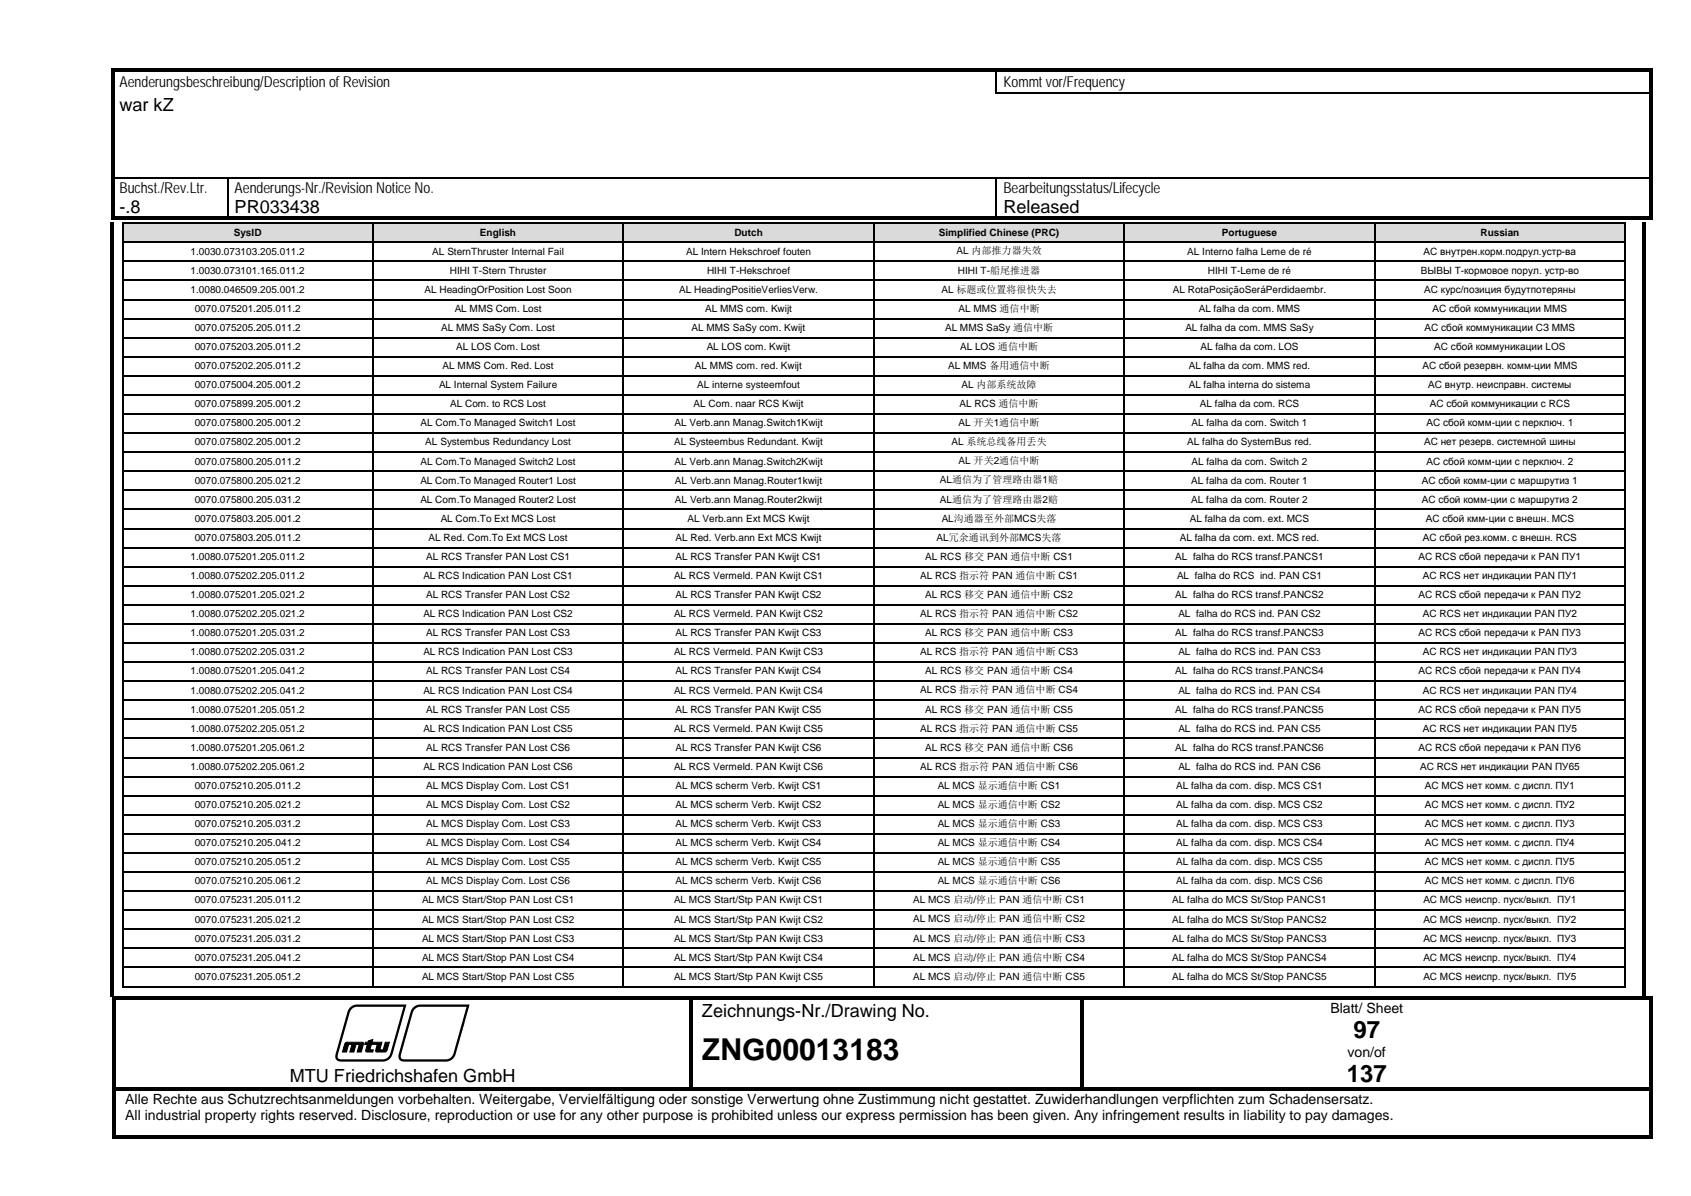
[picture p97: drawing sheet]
<svg xmlns="http://www.w3.org/2000/svg" width="297mm" height="210mm" viewBox="0 0 297 210" stroke-linecap="round" stroke-linejoin="round" font-family="sans-serif">
<defs><g id="words">
<text font-size="5.3" x="123.3" y="186.2">ZNG00013183</text>
<g font-size="4.2">
<text x="237.7" y="182.4">97</text>
<text x="236.5" y="190.1">137</text>
</g>
<g font-size="3.2">
<text x="21" y="19.5">war kZ</text>
<text x="21" y="37.4">-.8</text>
<text x="41.2" y="37.4">PR033438</text>
<text x="176.2" y="37.4">Released</text>
<text x="123.3" y="178.5">Zeichnungs-Nr./Drawing No.</text>
<text x="50.9" y="190">MTU Friedrichshafen GmbH</text>
</g>
<g font-size="2.6">
<text x="21" y="15.3">Aenderungsbeschreibung/Descriptionof Revision</text>
<text x="176.2" y="15.3">Kommt vor/Frequency</text>
<text x="21" y="33.9">Buchst./Rev.Ltr.</text>
<text x="41.2" y="33.9">Aenderungs-Nr./RevisionNotice No.</text>
<text x="176.2" y="33.9">Bearbeitungsstatus/Lifecycle</text>
</g>
<g font-size="2.5">
<text x="233.7" y="177.8">Blatt/ Sheet</text>
<text x="236.7" y="185.5">von/of</text>
<text x="22" y="193.8">Alle Rechte aus Schutzrechtsanmeldungen vorbehalten. Weitergabe, Vervielfältigung oder sonstige Verwertung ohne Zustimmung nicht gestattet. Zuwiderhandlungen verpflichten zum Schadensersatz.</text>
<text x="22" y="196.6">All industrial property rights reserved. Disclosure, reproduction or use for any other purpose is prohibited unless our express permission has been given. Any infringement results in liability to pay damages.</text>
</g>
<g font-size="1.8">
<text x="41.1" y="41.4">SysID</text>
<text x="84.3" y="41.4">English</text>
<text x="129" y="41.4">Dutch</text>
<text x="164.9" y="41.4">Simplified Chinese (PRC)</text>
<text x="214.6" y="41.4">Portuguese</text>
<text x="260" y="41.4">Russian</text>
<text x="33.5" y="44.7">1.0030.073103.205.011.2</text>
<text x="75.9" y="44.7">AL SternThruster Internal Fail</text>
<text x="120.5" y="44.7">AL Intern Hekschroef fouten</text>
<text x="168" y="44.7">AL 内部推力器失效</text>
<text x="208.5" y="44.7">AL Interno falha Leme de ré</text>
<text x="250" y="44.7">АС внутрен.корм.подрул.устр-ва</text>
<text x="33.5" y="48">1.0030.073101.165.011.2</text>
<text x="33.5" y="51.4">1.0080.046509.205.001.2</text>
<text x="74.5" y="51.4">AL HeadingOrPosition Lost Soon</text>
<text x="79" y="48">HIHI T-Stern Thruster</text>
<text x="119.3" y="51.4">AL HeadingPositieVerliesVerw.</text>
<text x="124.2" y="48">HIHI T-Hekschroef</text>
<text x="165.4" y="51.4">AL 标题或位置将很快失去</text>
<text x="168.2" y="48">HIHI T-船尾推进器</text>
<text x="206" y="51.4">AL RotaPosiçãoSeráPerdidaembr.</text>
<text x="212.2" y="48">HIHI T-Leme de ré</text>
<text x="249.6" y="48">ВЫВЫ Т-кормовое порул. устр-во</text>
<text x="250.1" y="51.4">АC курс/позиция будутпотеряны</text>
<text x="34.2" y="54.8">0070.075201.205.011.2</text>
<text x="34.2" y="58.1">0070.075205.205.011.2</text>
<text x="77.5" y="58.1">AL MMS SaSy Com. Lost</text>
<text x="79.9" y="54.8">AL MMS Com. Lost</text>
<text x="121.5" y="58.1">AL MMS SaSy com. Kwijt</text>
<text x="123.8" y="54.8">AL MMS com. Kwijt</text>
<text x="166" y="58.1">AL MMS SaSy 通信中断</text>
<text x="168.3" y="54.7">AL MMS 通信中断</text>
<text x="208.2" y="58.1">AL falha da com. MMS SaSy</text>
<text x="210.5" y="54.8">AL falha da com. MMS</text>
<text x="250.2" y="58.1">АС сбой коммуникации СЗ MMS</text>
<text x="251.6" y="54.8">АС сбой коммуникации MMS</text>
<text x="34.2" y="61.5">0070.075203.205.011.2</text>
<text x="34.2" y="64.8">0070.075202.205.011.2</text>
<text x="77.7" y="64.8">AL MMS Com. Red. Lost</text>
<text x="80.1" y="61.5">AL LOS Com. Lost</text>
<text x="122.1" y="64.8">AL MMS com. red. Kwijt</text>
<text x="124.1" y="61.5">AL LOS com. Kwijt</text>
<text x="166.6" y="64.8">AL MMS 备用通信中断</text>
<text x="168.6" y="61.4">AL LOS 通信中断</text>
<text x="208.8" y="64.8">AL falha da com. MMS red.</text>
<text x="210.8" y="61.5">AL falha da com. LOS</text>
<text x="249.8" y="64.8">АС сбой резервн. комм-ции MMS</text>
<text x="251.9" y="61.5">АС сбой коммуникации LOS</text>
<text x="34.2" y="68.2">0070.075004.205.001.2</text>
<text x="34.2" y="71.5">0070.075899.205.001.2</text>
<text x="77.1" y="68.2">AL Internal System Failure</text>
<text x="79.1" y="71.5">AL Com. to RCS Lost</text>
<text x="121.8" y="71.5">AL Com. naar RCS Kwijt</text>
<text x="122.5" y="68.2">AL interne systeemfout</text>
<text x="168.5" y="71.5">AL RCS 通信中断</text>
<text x="168.9" y="68.1">AL 内部系统故障</text>
<text x="208.8" y="68.2">AL falha interna do sistema</text>
<text x="210.8" y="71.5">AL falha da com. RCS</text>
<text x="250.9" y="68.2">АС внутр. неисправн. системы</text>
<text x="251.1" y="71.5">АС сбой коммуникации с RCS</text>
<text x="34.2" y="74.9">0070.075800.205.001.2</text>
<text x="73.9" y="74.9">AL Com.To Managed Switch1 Lost</text>
<text x="118.4" y="74.9">AL Verb.ann Manag.Switch1Kwijt</text>
<text x="168.4" y="74.8">AL 开关1通信中断</text>
<text x="209.3" y="74.9">AL falha da com. Switch 1</text>
<text x="250.5" y="74.9">АС сбой комм-ции с перключ. 1</text>
<text x="34.2" y="78.2">0070.075802.205.001.2</text>
<text x="34.2" y="81.6">0070.075800.205.011.2</text>
<text x="73.9" y="81.6">AL Com.To Managed Switch2 Lost</text>
<text x="74.7" y="78.2">AL Systembus Redundancy Lost</text>
<text x="118.4" y="78.2">AL Systeembus Redundant. Kwijt</text>
<text x="118.4" y="81.6">AL Verb.ann Manag.Switch2Kwijt</text>
<text x="167.1" y="78.2">AL 系统总线备用丢失</text>
<text x="168.4" y="81.6">AL 开关2通信中断</text>
<text x="208.5" y="78.2">AL falha do SystemBus red.</text>
<text x="209.3" y="81.6">AL falha da com. Switch 2</text>
<text x="250.1" y="78.2">АС нет резерв. системной шины</text>
<text x="250.5" y="81.6">АС сбой комм-ции с перключ. 2</text>
<text x="34.2" y="84.9">0070.075800.205.021.2</text>
<text x="34.2" y="88.3">0070.075800.205.031.2</text>
<text x="73.8" y="84.9">AL Com.To Managed Router1 Lost</text>
<text x="73.8" y="88.3">AL Com.To Managed Router2 Lost</text>
<text x="118.6" y="84.9">AL Verb.ann Manag.Router1kwijt</text>
<text x="118.6" y="88.3">AL Verb.ann Manag.Router2kwijt</text>
<text x="165.1" y="84.9">AL通信为了管理路由器1赔</text>
<text x="165.1" y="88.2">AL通信为了管理路由器2赔</text>
<text x="209.2" y="84.9">AL falha da com. Router 1</text>
<text x="209.2" y="88.3">AL falha da com. Router 2</text>
<text x="249.7" y="88.3">АС сбой комм-ции с маршрутиз 2</text>
<text x="249.7" y="84.9">АС сбой комм-ции с маршрутиз 1</text>
<text x="34.2" y="91.6">0070.075803.205.001.2</text>
<text x="34.2" y="95">0070.075803.205.011.2</text>
<text x="75.3" y="95">AL Red. Com.To Ext MCS Lost</text>
<text x="77.4" y="91.6">AL Com.To Ext MCS Lost</text>
<text x="118.6" y="95">AL Red. Verb.ann Ext MCS Kwijt</text>
<text x="120.8" y="91.6">AL Verb.ann Ext MCS Kwijt</text>
<text x="164.5" y="95">AL冗余通讯到外部MCS失落</text>
<text x="165.4" y="91.6">AL沟通器至外部MCS失落</text>
<text x="207.2" y="95">AL falha da com. ext. MCS red.</text>
<text x="209" y="91.6">AL falha da com. ext. MCS</text>
<text x="249.9" y="95">АС сбой рез.комм. с внешн. RCS</text>
<text x="250.4" y="91.6">АС сбой кмм-ции с внешн. MCS</text>
<text x="33.5" y="98.3">1.0080.075201.205.011.2</text>
<text x="33.5" y="101.7">1.0080.075202.205.011.2</text>
<text x="74.4" y="101.7">AL RCS Indication PAN Lost CS1</text>
<text x="74.8" y="98.3">AL RCS Transfer PAN Lost CS1</text>
<text x="118.4" y="101.7">AL RCS Vermeld. PAN Kwijt CS1</text>
<text x="118.6" y="98.3">AL RCS Transfer PAN Kwijt CS1</text>
<text x="161.6" y="101.7">AL RCS 指示符 PAN 通信中断 CS1</text>
<text x="162.5" y="98.3">AL RCS 移交 PAN 通信中断 CS1</text>
<text x="206.4" y="98.3">AL falha do RCS transf.PANCS1</text>
<text x="206.7" y="101.7">AL falha do RCS ind. PAN CS1</text>
<text x="249.2" y="98.3">АС RCS сбой передачи к PAN ПУ1</text>
<text x="249.9" y="101.7">АС RCS нет индикации PAN ПУ1</text>
<text x="33.5" y="105">1.0080.075201.205.021.2</text>
<text x="74.8" y="105">AL RCS Transfer PAN Lost CS2</text>
<text x="118.6" y="105">AL RCS Transfer PAN Kwijt CS2</text>
<text x="162.5" y="105">AL RCS 移交 PAN 通信中断 CS2</text>
<text x="206.4" y="105">AL falha do RCS transf.PANCS2</text>
<text x="249.2" y="105">АС RCS сбой передачи к PAN ПУ2</text>
<text x="33.5" y="108.4">1.0080.075202.205.021.2</text>
<text x="33.5" y="111.7">1.0080.075201.205.031.2</text>
<text x="74.4" y="108.4">AL RCS Indication PAN Lost CS2</text>
<text x="74.8" y="111.7">AL RCS Transfer PAN Lost CS3</text>
<text x="118.4" y="108.4">AL RCS Vermeld. PAN Kwijt CS2</text>
<text x="118.6" y="111.7">AL RCS Transfer PAN Kwijt CS3</text>
<text x="161.6" y="108.4">AL RCS 指示符 PAN 通信中断 CS2</text>
<text x="162.5" y="111.7">AL RCS 移交 PAN 通信中断 CS3</text>
<text x="206.4" y="111.7">AL falha do RCS transf.PANCS3</text>
<text x="207" y="108.4">AL falha do RCS ind. PAN CS2</text>
<text x="249.2" y="111.7">АС RCS сбой передачи к PAN ПУ3</text>
<text x="249.9" y="108.4">АС RCS нет индикации PAN ПУ2</text>
<text x="33.5" y="115.1">1.0080.075202.205.031.2</text>
<text x="33.5" y="118.4">1.0080.075201.205.041.2</text>
<text x="74.4" y="115.1">AL RCS Indication PAN Lost CS3</text>
<text x="74.8" y="118.4">AL RCS Transfer PAN Lost CS4</text>
<text x="118.4" y="115.1">AL RCS Vermeld. PAN Kwijt CS3</text>
<text x="118.6" y="118.4">AL RCS Transfer PAN Kwijt CS4</text>
<text x="161.6" y="115.1">AL RCS 指示符 PAN 通信中断 CS3</text>
<text x="162.5" y="118.4">AL RCS 移交 PAN 通信中断 CS4</text>
<text x="206.4" y="118.4">AL falha do RCS transf.PANCS4</text>
<text x="207" y="115.1">AL falha do RCS ind. PAN CS3</text>
<text x="249.2" y="118.4">АС RCS сбой передачи к PAN ПУ4</text>
<text x="249.9" y="115.1">АС RCS нет индикации PAN ПУ3</text>
<text x="33.5" y="121.8">1.0080.075202.205.041.2</text>
<text x="33.5" y="125.1">1.0080.075201.205.051.2</text>
<text x="74.4" y="121.8">AL RCS Indication PAN Lost CS4</text>
<text x="74.8" y="125.1">AL RCS Transfer PAN Lost CS5</text>
<text x="118.4" y="121.8">AL RCS Vermeld. PAN Kwijt CS4</text>
<text x="118.6" y="125.1">AL RCS Transfer PAN Kwijt CS5</text>
<text x="161.6" y="121.8">AL RCS 指示符 PAN 通信中断 CS4</text>
<text x="162.5" y="125.1">AL RCS 移交 PAN 通信中断 CS5</text>
<text x="206.4" y="125.1">AL falha do RCS transf.PANCS5</text>
<text x="207" y="121.8">AL falha do RCS ind. PAN CS4</text>
<text x="249.2" y="125.1">АС RCS сбой передачи к PAN ПУ5</text>
<text x="249.9" y="121.8">АС RCS нет индикации PAN ПУ4</text>
<text x="33.5" y="128.5">1.0080.075202.205.051.2</text>
<text x="33.5" y="131.8">1.0080.075201.205.061.2</text>
<text x="74.4" y="128.5">AL RCS Indication PAN Lost CS5</text>
<text x="74.8" y="131.8">AL RCS Transfer PAN Lost CS6</text>
<text x="118.4" y="128.5">AL RCS Vermeld. PAN Kwijt CS5</text>
<text x="118.6" y="131.8">AL RCS Transfer PAN Kwijt CS6</text>
<text x="161.6" y="128.5">AL RCS 指示符 PAN 通信中断 CS5</text>
<text x="162.5" y="131.8">AL RCS 移交 PAN 通信中断 CS6</text>
<text x="206.4" y="131.8">AL falha do RCS transf.PANCS6</text>
<text x="207" y="128.5">AL falha do RCS ind. PAN CS5</text>
<text x="249.2" y="131.8">АС RCS сбой передачи к PAN ПУ6</text>
<text x="249.9" y="128.5">АС RCS нет индикации PAN ПУ5</text>
<text x="33.5" y="135.2">1.0080.075202.205.061.2</text>
<text x="74.4" y="135.2">AL RCS Indication PAN Lost CS6</text>
<text x="118.4" y="135.2">AL RCS Vermeld. PAN Kwijt CS6</text>
<text x="161.6" y="135.2">AL RCS 指示符 PAN 通信中断 CS6</text>
<text x="207" y="135.2">AL falha do RCS ind. PAN CS6</text>
<text x="249.4" y="135.2">АС RCS нет индикации PAN ПУ65</text>
<text x="34.2" y="138.5">0070.075210.205.011.2</text>
<text x="34.2" y="141.9">0070.075210.205.021.2</text>
<text x="74.8" y="138.5">AL MCS Display Com. Lost CS1</text>
<text x="74.8" y="141.9">AL MCS Display Com. Lost CS2</text>
<text x="118.6" y="138.5">AL MCS scherm Verb. Kwijt CS1</text>
<text x="118.6" y="141.9">AL MCS scherm Verb. Kwijt CS2</text>
<text x="164.7" y="138.5">AL MCS 显示通信中断 CS1</text>
<text x="164.7" y="141.9">AL MCS 显示通信中断 CS2</text>
<text x="206.6" y="138.5">AL falha da com. disp. MCS CS1</text>
<text x="206.6" y="141.9">AL falha da com. disp. MCS CS2</text>
<text x="250.3" y="138.5">АС MCS нет комм. с диспл. ПУ1</text>
<text x="250.3" y="141.9">АС MCS нет комм. с диспл. ПУ2</text>
<text x="34.2" y="145.2">0070.075210.205.031.2</text>
<text x="34.2" y="148.6">0070.075210.205.041.2</text>
<text x="74.8" y="145.2">AL MCS Display Com. Lost CS3</text>
<text x="74.8" y="148.6">AL MCS Display Com. Lost CS4</text>
<text x="118.6" y="145.2">AL MCS scherm Verb. Kwijt CS3</text>
<text x="118.6" y="148.6">AL MCS scherm Verb. Kwijt CS4</text>
<text x="164.7" y="145.2">AL MCS 显示通信中断 CS3</text>
<text x="164.7" y="148.6">AL MCS 显示通信中断 CS4</text>
<text x="206.6" y="145.2">AL falha da com. disp. MCS CS3</text>
<text x="206.6" y="148.6">AL falha da com. disp. MCS CS4</text>
<text x="250.3" y="145.2">АС MCS нет комм. с диспл. ПУ3</text>
<text x="250.3" y="148.6">АС MCS нет комм. с диспл. ПУ4</text>
<text x="34.2" y="152">0070.075210.205.051.2</text>
<text x="34.2" y="155.3">0070.075210.205.061.2</text>
<text x="74.8" y="152">AL MCS Display Com. Lost CS5</text>
<text x="74.8" y="155.3">AL MCS Display Com. Lost CS6</text>
<text x="118.6" y="152">AL MCS scherm Verb. Kwijt CS5</text>
<text x="118.6" y="155.3">AL MCS scherm Verb. Kwijt CS6</text>
<text x="164.7" y="151.9">AL MCS 显示通信中断 CS5</text>
<text x="164.7" y="155.3">AL MCS 显示通信中断 CS6</text>
<text x="206.6" y="152">AL falha da com. disp. MCS CS5</text>
<text x="206.6" y="155.3">AL falha da com. disp. MCS CS6</text>
<text x="250.3" y="152">АС MCS нет комм. с диспл. ПУ5</text>
<text x="250.3" y="155.3">АС MCS нет комм. с диспл. ПУ6</text>
<text x="34.2" y="158.6">0070.075231.205.011.2</text>
<text x="74.1" y="158.6">AL MCS Start/Stop PAN Lost CS1</text>
<text x="118.4" y="158.6">AL MCS Start/Stp PAN Kwijt CS1</text>
<text x="160.4" y="158.6">AL MCS 启动/停止 PAN 通信中断 CS1</text>
<text x="160.4" y="162">AL MCS 启动/停止 PAN 通信中断 CS2</text>
<text x="205.9" y="158.6">AL falha do MCS St/Stop PANCS1</text>
<text x="250" y="158.6">АС MCS неиспр. пуск/выкл. ПУ1</text>
<text x="34.2" y="162">0070.075231.205.021.2</text>
<text x="34.2" y="165.4">0070.075231.205.031.2</text>
<text x="74.1" y="165.4">AL MCS Start/Stop PAN Lost CS3</text>
<text x="74.1" y="162">AL MCS Start/Stop PAN Lost CS2</text>
<text x="118.4" y="165.4">AL MCS Start/Stp PAN Kwijt CS3</text>
<text x="118.4" y="162">AL MCS Start/Stp PAN Kwijt CS2</text>
<text x="160.4" y="165.3">AL MCS 启动/停止 PAN 通信中断 CS3</text>
<text x="205.9" y="165.4">AL falha do MCS St/Stop PANCS3</text>
<text x="205.9" y="162">AL falha do MCS St/Stop PANCS2</text>
<text x="250" y="165.4">АС MCS неиспр. пуск/выкл. ПУ3</text>
<text x="250" y="162">АС MCS неиспр. пуск/выкл. ПУ2</text>
<text x="34.2" y="168.7">0070.075231.205.041.2</text>
<text x="34.2" y="172.1">0070.075231.205.051.2</text>
<text x="74.1" y="172.1">AL MCS Start/Stop PAN Lost CS5</text>
<text x="74.1" y="168.7">AL MCS Start/Stop PAN Lost CS4</text>
<text x="118.4" y="172.1">AL MCS Start/Stp PAN Kwijt CS5</text>
<text x="118.4" y="168.7">AL MCS Start/Stp PAN Kwijt CS4</text>
<text x="160.4" y="172">AL MCS 启动/停止 PAN 通信中断 CS5</text>
<text x="160.4" y="168.7">AL MCS 启动/停止 PAN 通信中断 CS4</text>
<text x="205.9" y="172.1">AL falha do MCS St/Stop PANCS5</text>
<text x="205.9" y="168.7">AL falha do MCS St/Stop PANCS4</text>
<text x="250" y="172.1">АС MCS неиспр. пуск/выкл. ПУ5</text>
<text x="250" y="168.7">АС MCS неиспр. пуск/выкл. ПУ4</text>
</g>
</g></defs>
<g fill="#000">
<path d="M19.5 12h.6v.5h-.6z" fill-rule="evenodd"/>
<path d="M19.5 12h.6v.5h-.6z" fill-rule="evenodd"/>
<path d="M19.5 12.5h.6v3.7h-.6z" fill-rule="evenodd"/>
<path d="M19.5 16.2h.6v.3h-.6z" fill-rule="evenodd"/>
<path d="M20.1 12h154.8v.5h-154.8z" fill-rule="evenodd"/>
<path d="M174.9 12h.5v.5h-.5z" fill-rule="evenodd"/>
<path d="M175.4 12h24.6v.5h-24.6z" fill-rule="evenodd"/>
<path d="M200 12h.6v.5h-.6z" fill-rule="evenodd"/>
<path d="M200.6 12h89.2v.5h-89.2z" fill-rule="evenodd"/>
<path d="M289.8 12h.5v.5h-.5z" fill-rule="evenodd"/>
<path d="M289.8 12h.5v.5h-.5z" fill-rule="evenodd"/>
<path d="M289.8 12.5h.5v3.7h-.5z" fill-rule="evenodd"/>
<path d="M289.8 16.2h.5v.3h-.5z" fill-rule="evenodd"/>
<path d="M19.5 16.5h.6v3.7h-.6z" fill-rule="evenodd"/>
<path d="M19.5 20.2h.6v3.6h-.6z" fill-rule="evenodd"/>
<path d="M19.5 23.8h.6v3.7h-.6z" fill-rule="evenodd"/>
<path d="M19.5 27.5h.6v3.6h-.6z" fill-rule="evenodd"/>
<path d="M19.5 31.4h.6v3h-.6z" fill-rule="evenodd"/>
<path d="M19.5 34.4h.6v3.7h-.6z" fill-rule="evenodd"/>
<path d="M19.5 38.1h.6v.5h-.6z" fill-rule="evenodd"/>
<path d="M19.5 38.1h.6v.5h-.6z" fill-rule="evenodd"/>
<path d="M20.1 38.1h19.8v.5h-19.8z" fill-rule="evenodd"/>
<path d="M39.9 38.1h.5v.5h-.5z" fill-rule="evenodd"/>
<path d="M40.4 38.1h134.5v.5h-134.5z" fill-rule="evenodd"/>
<path d="M174.9 38.1h.5v.5h-.5z" fill-rule="evenodd"/>
<path d="M175.4 38.1h114.4v.5h-114.4z" fill-rule="evenodd"/>
<path d="M289.8 16.5h.5v3.7h-.5z" fill-rule="evenodd"/>
<path d="M289.8 20.2h.5v3.6h-.5z" fill-rule="evenodd"/>
<path d="M289.8 23.8h.5v3.7h-.5z" fill-rule="evenodd"/>
<path d="M289.8 27.5h.5v3.6h-.5z" fill-rule="evenodd"/>
<path d="M289.8 31.4h.5v3h-.5z" fill-rule="evenodd"/>
<path d="M289.8 34.4h.5v3.7h-.5z" fill-rule="evenodd"/>
<path d="M289.8 38.1h.5v.5h-.5z" fill-rule="evenodd"/>
<path d="M289.8 38.1h.5v.5h-.5z" fill-rule="evenodd"/>
<path d="M19.8 175h.5v.5h-.5z" fill-rule="evenodd"/>
<path d="M19.8 175h.5v.5h-.5z" fill-rule="evenodd"/>
<path d="M20.3 175h100.8v.5h-100.8z" fill-rule="evenodd"/>
<path d="M121.1 175h.5v.5h-.5z" fill-rule="evenodd"/>
<path d="M121.6 175h68.2v.5h-68.2z" fill-rule="evenodd"/>
<path d="M189.8 175h.6v.5h-.6z" fill-rule="evenodd"/>
<path d="M190.4 175h99.4v.5h-99.4z" fill-rule="evenodd"/>
<path d="M289.8 175h.5v.5h-.5z" fill-rule="evenodd"/>
<path d="M289.8 175h.5v.5h-.5z" fill-rule="evenodd"/>
<path d="M19.8 175.5h.5v15.4h-.5z" fill-rule="evenodd"/>
<path d="M19.8 190.9h.5v.6h-.5z" fill-rule="evenodd"/>
<path d="M19.8 191.5h.5v8h-.5z" fill-rule="evenodd"/>
<path d="M20.3 190.9h100.8v.6h-100.8z" fill-rule="evenodd"/>
<path d="M121.1 175.5h.5v15.4h-.5z" fill-rule="evenodd"/>
<path d="M121.1 190.9h.5v.6h-.5z" fill-rule="evenodd"/>
<path d="M121.6 190.9h68.2v.6h-68.2z" fill-rule="evenodd"/>
<path d="M189.8 175.5h.6v15.4h-.6z" fill-rule="evenodd"/>
<path d="M189.8 190.9h.6v.6h-.6z" fill-rule="evenodd"/>
<path d="M190.4 190.9h99.4v.6h-99.4z" fill-rule="evenodd"/>
<path d="M289.8 175.5h.5v15.4h-.5z" fill-rule="evenodd"/>
<path d="M289.8 190.9h.5v.6h-.5z" fill-rule="evenodd"/>
<path d="M289.8 191.5h.5v8h-.5z" fill-rule="evenodd"/>
<path d="M19.8 199.5h.5v.5h-.5z" fill-rule="evenodd"/>
<path d="M19.8 199.5h.5v.5h-.5z" fill-rule="evenodd"/>
<path d="M20.3 199.5h269.5v.5h-269.5z" fill-rule="evenodd"/>
<path d="M289.8 199.5h.5v.5h-.5z" fill-rule="evenodd"/>
<path d="M289.8 199.5h.5v.5h-.5z" fill-rule="evenodd"/>
</g>
<path d="M175 12.5v3.7M20.1 31.3h19.8M40 31.4v6.7M40.1 31.3h134.8M175 31.4v6.7M175.2 31.3h114.6" fill="none" stroke="#000" stroke-width=".25"/>
<path d="M174.9 16.3h25.1M200.4 16.3h89.4" fill="none" stroke="#000" stroke-width=".34"/>
<g fill="#000">
<path d="M200 16.2h.4v.3h-.4zM19.5 31.1h.6v.3h-.6zM39.9 31.4h.2zM39.9 31.1h.2v.3h-.2zM174.9 31.4h.3zM174.9 31.1h.3v.3h-.3zM289.8 31.1h.5v.3h-.5zM60.6 183.2l.3-.2h2.2a.47 .47 0 0 1 .6 .1 .47 .47 0 0 1 .1 .6l-.4 1h-.7l.4-1.3h-.6l-.3 1.3h-.8l.4-1.3h-.6l-.3 1.3h-.8zM64.2 183h.4l.1-.2 .8-.3-.2 .5h1.8l-.4 1.4h.6l.4-1.4h.7l-.1 .4a1.4 1.4 0 0 1-.7 1.3h-1a.44 .44 0 0 1-.6-.3l.3-1h-1.1l-.2 1h.6l-.1 .3h-.5a.51 .51 0 0 1-.8-.3l.3-1h-.4z"/>
<path d="M61.5 176.9l.6-.4 .6-.1h8.7l-2.4 8.6a2.24 2.24 0 0 1-2.7 1.4h-6.4a1.06 1.06 0 0 1-1-.6 1.06 1.06 0 0 1 .2-1.1l1.9-6.9zM61.8 177.2l-.4 .7-2 7.2a.69 .69 0 0 0 .1 .8 .69 .69 0 0 0 .8 .1h6.9a1.38 1.38 0 0 0 1.4-1.1l2.3-8.1h-8.2z"/>
<path d="M72.6 176.9l.6-.4 .6-.1h8.7l-2.5 8.6a2.21 2.21 0 0 1-2.6 1.4h-6.4a1.06 1.06 0 0 1-1-.6 1.06 1.06 0 0 1 .1-1.1l2-7.1zM72.9 177.2l-.4 .7-2 7.2a.69 .69 0 0 0 .1 .8 .69 .69 0 0 0 .8 .1h6.9a1.38 1.38 0 0 0 1.4-1.1l2.2-8.1h-8.1z"/>
</g>
<path d="M60.6 183.2l.3-.2h2.2a.47 .47 0 0 1 .6 .1 .47 .47 0 0 1 .1 .6l-.4 1h-.7l.4-1.3h-.6l-.3 1.3h-.8l.4-1.3h-.6l-.3 1.3h-.8zM64.2 183h.4l.1-.2 .8-.3-.2 .5h1.8l-.4 1.4h.6l.4-1.4h.7l-.1 .4a1.4 1.4 0 0 1-.7 1.3h-1a.44 .44 0 0 1-.6-.3l.3-1h-1.1l-.2 1h.6l-.1 .3h-.5a.51 .51 0 0 1-.8-.3l.3-1h-.4z" fill="none" stroke="#000" stroke-width=".18"/>
<g fill="#dadada">
<path d="M21.7 39.4h43.6v3h-43.6z" fill-rule="evenodd"/>
<path d="M22.1 39.7h42.9v2.3h-42.9z" fill-rule="evenodd"/>
<path d="M65.7 39.4h43.6v3h-43.6z" fill-rule="evenodd"/>
<path d="M66 39.7h43v2.3h-43z" fill-rule="evenodd"/>
<path d="M109.7 39.4h43.6v3h-43.6z" fill-rule="evenodd"/>
<path d="M110 39.7h43v2.3h-43z" fill-rule="evenodd"/>
<path d="M153.7 39.4h43.6v3h-43.6z" fill-rule="evenodd"/>
<path d="M154 39.7h43v2.3h-43z" fill-rule="evenodd"/>
<path d="M197.7 39.4h43.6v3h-43.6z" fill-rule="evenodd"/>
<path d="M198 39.7h42.9v2.3h-42.9z" fill-rule="evenodd"/>
<path d="M241.7 39.4h43.6v3h-43.6z" fill-rule="evenodd"/>
</g>
<path d="M242 39.7h42.9v2.3h-42.9z" fill="#dadada"/>
<g fill="#000">
<path d="M21.4 39h.3v.4h-.3zM21.4 39h.3v.3h-.3zM65.3 39.3l.4 .1zM65.3 39h.4v.3h-.4zM109.3 39.3l.4 .1zM109.3 39h.4v.3h-.4zM153.3 39.3l.4 .1zM153.3 39h.4v.3h-.4zM197.3 39.3l.4 .1zM197.3 39h.4v.3h-.4zM241.3 39.3l.3 .1zM241.3 39h.3v.3h-.3z"/>
<path d="M285.3 39h.3v.4h-.3zM285.3 39h.3v.3h-.3zM21.4 42.4h.3v.3h-.3zM21.4 45.7h.3v.4h-.3zM21.4 49.1h.3v.3h-.3zM21.4 52.4h.3v.4h-.3zM21.4 55.8h.3v.3h-.3zM21.4 59.1h.3v.4h-.3zM65.3 42.4h.4v.3h-.4zM65.3 45.7h.4v.4h-.4zM65.3 49.1h.4v.3h-.4zM65.3 52.4h.4v.4h-.4z"/>
<path d="M65.3 55.8h.4v.3h-.4zM65.3 59.1h.4v.4h-.4zM109.3 42.4h.4v.3h-.4zM109.3 45.7h.4v.4h-.4zM109.3 49.1h.4v.3h-.4zM109.3 52.4h.4v.4h-.4zM109.3 55.8h.4v.3h-.4zM109.3 59.1h.4v.4h-.4zM153.3 42.4h.4v.3h-.4zM153.3 45.7h.4v.4h-.4zM153.3 49.1h.4v.3h-.4zM153.3 52.4h.4v.4h-.4z"/>
<path d="M153.3 55.8h.4v.3h-.4zM153.3 59.1h.4v.4h-.4zM197.3 42.4h.4v.3h-.4zM197.3 45.7h.4v.4h-.4zM197.3 49.1h.4v.3h-.4zM197.3 52.4h.4v.4h-.4zM197.3 55.8h.4v.3h-.4zM197.3 59.1h.4v.4h-.4zM241.3 42.4h.3v.3h-.3zM241.3 45.7h.3v.4h-.3zM241.3 49.1h.3v.3h-.3zM241.3 52.4h.3v.4h-.3z"/>
<path d="M241.3 55.8h.3v.3h-.3zM241.3 59.1h.3v.4h-.3zM285.3 42.4h.3v.3h-.3zM285.3 45.7h.3v.4h-.3zM285.3 49.1h.3v.3h-.3zM285.3 52.4h.3v.4h-.3zM285.3 55.8h.3v.3h-.3zM285.3 59.1h.3v.4h-.3zM21.4 62.5h.3v.3h-.3zM21.4 65.8h.3v.4h-.3zM21.4 69.2h.3v.3h-.3zM21.4 72.5h.3v.4h-.3z"/>
<path d="M21.4 75.9h.3v.3h-.3zM21.4 79.2h.3v.4h-.3zM65.3 62.5h.4v.3h-.4zM65.3 65.8h.4v.4h-.4zM65.3 69.2h.4v.3h-.4zM65.3 72.5h.4v.4h-.4zM65.3 75.9h.4v.3h-.4zM65.3 79.2h.4v.4h-.4zM109.3 62.5h.4v.3h-.4zM109.3 65.8h.4v.4h-.4zM109.3 69.2h.4v.3h-.4zM109.3 72.5h.4v.4h-.4z"/>
<path d="M109.3 75.9h.4v.3h-.4zM109.3 79.2h.4v.4h-.4zM153.3 62.5h.4v.3h-.4zM153.3 65.8h.4v.4h-.4zM153.3 69.2h.4v.3h-.4zM153.3 72.5h.4v.4h-.4zM153.3 75.9h.4v.3h-.4zM153.3 79.2h.4v.4h-.4zM197.3 62.5h.4v.3h-.4zM197.3 65.8h.4v.4h-.4zM197.3 69.2h.4v.3h-.4zM197.3 72.5h.4v.4h-.4z"/>
<path d="M197.3 75.9h.4v.3h-.4zM197.3 79.2h.4v.4h-.4zM241.3 62.5h.3v.3h-.3zM241.3 65.8h.3v.4h-.3zM241.3 69.2h.3v.3h-.3zM241.3 72.5h.3v.4h-.3zM241.3 75.9h.3v.3h-.3zM241.3 79.2h.3v.4h-.3zM285.3 62.5h.3v.3h-.3zM285.3 65.8h.3v.4h-.3zM285.3 69.2h.3v.3h-.3zM285.3 72.5h.3v.4h-.3z"/>
<path d="M285.3 75.9h.3v.3h-.3zM285.3 79.2h.3v.4h-.3zM21.4 82.6h.3v.4h-.3zM21.4 85.9h.3v.4h-.3zM21.4 89.3h.3v.3h-.3zM21.4 92.6h.3v.4h-.3zM21.4 96h.3v.4h-.3zM21.4 99.3h.3v.4h-.3zM65.3 82.6h.4v.4h-.4zM65.3 85.9h.4v.4h-.4zM65.3 89.3h.4v.3h-.4zM65.3 92.6h.4v.4h-.4z"/>
<path d="M65.3 96h.4v.4h-.4zM65.3 99.3h.4v.4h-.4zM109.3 82.6h.4v.4h-.4zM109.3 85.9h.4v.4h-.4zM109.3 89.3h.4v.3h-.4zM109.3 92.6h.4v.4h-.4zM109.3 96h.4v.4h-.4zM109.3 99.3h.4v.4h-.4zM153.3 82.6h.4v.4h-.4zM153.3 85.9h.4v.4h-.4zM153.3 89.3h.4v.3h-.4zM153.3 92.6h.4v.4h-.4z"/>
<path d="M153.3 96h.4v.4h-.4zM153.3 99.3h.4v.4h-.4zM197.3 82.6h.4v.4h-.4zM197.3 85.9h.4v.4h-.4zM197.3 89.3h.4v.3h-.4zM197.3 92.6h.4v.4h-.4zM197.3 96h.4v.4h-.4zM197.3 99.3h.4v.4h-.4zM241.3 82.6h.3v.4h-.3zM241.3 85.9h.3v.4h-.3zM241.3 89.3h.3v.3h-.3zM241.3 92.6h.3v.4h-.3z"/>
<path d="M241.3 96h.3v.4h-.3zM241.3 99.3h.3v.4h-.3zM285.3 82.6h.3v.4h-.3zM285.3 85.9h.3v.4h-.3zM285.3 89.3h.3v.3h-.3zM285.3 92.6h.3v.4h-.3zM285.3 96h.3v.4h-.3zM285.3 99.3h.3v.4h-.3zM21.4 102.7h.3v.4h-.3zM21.4 106h.3v.4h-.3zM21.4 109.4h.3v.3h-.3zM21.4 112.8h.3v.3h-.3z"/>
<path d="M21.4 116.1h.3v.4h-.3zM21.4 119.4h.3v.4h-.3zM65.3 102.7h.4v.4h-.4zM65.3 106h.4v.4h-.4zM65.3 109.4h.4v.3h-.4zM65.3 112.8h.4v.3h-.4zM65.3 116.1h.4v.4h-.4zM65.3 119.4h.4v.4h-.4zM109.3 102.7h.4v.4h-.4zM109.3 106h.4v.4h-.4zM109.3 109.4h.4v.3h-.4zM109.3 112.8h.4v.3h-.4z"/>
<path d="M109.3 116.1h.4v.4h-.4zM109.3 119.4h.4v.4h-.4zM153.3 102.7h.4v.4h-.4zM153.3 106h.4v.4h-.4zM153.3 109.4h.4v.3h-.4zM153.3 112.8h.4v.3h-.4zM153.3 116.1h.4v.4h-.4zM153.3 119.4h.4v.4h-.4zM197.3 102.7h.4v.4h-.4zM197.3 106h.4v.4h-.4zM197.3 109.4h.4v.3h-.4zM197.3 112.8h.4v.3h-.4z"/>
<path d="M197.3 116.1h.4v.4h-.4zM197.3 119.4h.4v.4h-.4zM241.3 102.7h.3v.4h-.3zM241.3 106h.3v.4h-.3zM241.3 109.4h.3v.3h-.3zM241.3 112.8h.3v.3h-.3zM241.3 116.1h.3v.4h-.3zM241.3 119.4h.3v.4h-.3zM285.3 102.7h.3v.4h-.3zM285.3 106h.3v.4h-.3zM285.3 109.4h.3v.3h-.3zM285.3 112.8h.3v.3h-.3z"/>
<path d="M285.3 116.1h.3v.4h-.3zM285.3 119.4h.3v.4h-.3zM21.4 122.8h.3v.4h-.3zM21.4 126.2h.3v.3h-.3zM21.4 129.5h.3v.4h-.3zM21.4 132.9h.3v.3h-.3zM21.4 136.2h.3v.4h-.3zM21.4 139.6h.3v.3h-.3zM65.3 122.8h.4v.4h-.4zM65.3 126.2h.4v.3h-.4zM65.3 129.5h.4v.4h-.4zM65.3 132.9h.4v.3h-.4z"/>
<path d="M65.3 136.2h.4v.4h-.4zM65.3 139.6h.4v.3h-.4zM109.3 122.8h.4v.4h-.4zM109.3 126.2h.4v.3h-.4zM109.3 129.5h.4v.4h-.4zM109.3 132.9h.4v.3h-.4zM109.3 136.2h.4v.4h-.4zM109.3 139.6h.4v.3h-.4zM153.3 122.8h.4v.4h-.4zM153.3 126.2h.4v.3h-.4zM153.3 129.5h.4v.4h-.4zM153.3 132.9h.4v.3h-.4z"/>
<path d="M153.3 136.2h.4v.4h-.4zM153.3 139.6h.4v.3h-.4zM197.3 122.8h.4v.4h-.4zM197.3 126.2h.4v.3h-.4zM197.3 129.5h.4v.4h-.4zM197.3 132.9h.4v.3h-.4zM197.3 136.2h.4v.4h-.4zM197.3 139.6h.4v.3h-.4zM241.3 122.8h.3v.4h-.3zM241.3 126.2h.3v.3h-.3zM241.3 129.5h.3v.4h-.3zM241.3 132.9h.3v.3h-.3z"/>
<path d="M241.3 136.2h.3v.4h-.3zM241.3 139.6h.3v.3h-.3zM285.3 122.8h.3v.4h-.3zM285.3 126.2h.3v.3h-.3zM285.3 129.5h.3v.4h-.3zM285.3 132.9h.3v.3h-.3zM285.3 136.2h.3v.4h-.3zM285.3 139.6h.3v.3h-.3zM21.4 142.9h.3v.4h-.3zM21.4 146.3h.3v.3h-.3zM21.4 149.6h.3v.4h-.3zM21.4 153h.3v.3h-.3z"/>
<path d="M21.4 156.3h.3v.4h-.3zM65.3 142.9h.4v.4h-.4zM65.3 146.3h.4v.3h-.4zM65.3 149.6h.4v.4h-.4zM65.3 153h.4v.3h-.4zM65.3 156.3h.4v.4h-.4zM109.3 142.9h.4v.4h-.4zM109.3 146.3h.4v.3h-.4zM109.3 149.6h.4v.4h-.4zM109.3 153h.4v.3h-.4zM109.3 156.3h.4v.4h-.4zM153.3 142.9h.4v.4h-.4z"/>
<path d="M153.3 146.3h.4v.3h-.4zM153.3 149.6h.4v.4h-.4zM153.3 153h.4v.3h-.4zM153.3 156.3h.4v.4h-.4zM197.3 142.9h.4v.4h-.4zM197.3 146.3h.4v.3h-.4zM197.3 149.6h.4v.4h-.4zM197.3 153h.4v.3h-.4zM197.3 156.3h.4v.4h-.4zM241.3 142.9h.3v.4h-.3zM241.3 146.3h.3v.3h-.3zM241.3 149.6h.3v.4h-.3z"/>
<path d="M241.3 153h.3v.3h-.3zM241.3 156.3h.3v.4h-.3zM285.3 142.9h.3v.4h-.3zM285.3 146.3h.3v.3h-.3zM285.3 149.6h.3v.4h-.3zM285.3 153h.3v.3h-.3zM285.3 156.3h.3v.4h-.3zM21.4 159.7h.3v.3h-.3zM21.4 163h.3v.4h-.3zM21.4 166.4h.3v.3h-.3zM21.4 169.7h.3v.4h-.3zM21.4 173.1h.3v.3h-.3z"/>
<path d="M65.3 159.7h.4v.3h-.4zM65.3 163h.4v.4h-.4zM65.3 166.4h.4v.3h-.4zM65.3 169.7h.4v.4h-.4zM65.3 173.1h.4v.3h-.4zM109.3 159.7h.4v.3h-.4zM109.3 163h.4v.4h-.4zM109.3 166.4h.4v.3h-.4zM109.3 169.7h.4v.4h-.4zM109.3 173.1h.4v.3h-.4zM153.3 159.7h.4v.3h-.4zM153.3 163h.4v.4h-.4z"/>
<path d="M153.3 166.4h.4v.3h-.4zM153.3 169.7h.4v.4h-.4zM153.3 173.1h.4v.3h-.4zM197.3 159.7h.4v.3h-.4zM197.3 163h.4v.4h-.4zM197.3 166.4h.4v.3h-.4zM197.3 169.7h.4v.4h-.4zM197.3 173.1h.4v.3h-.4zM241.3 159.7h.3v.3h-.3zM241.3 163h.3v.4h-.3zM241.3 166.4h.3v.3h-.3zM241.3 169.7h.3v.4h-.3z"/>
<path d="M241.3 173.1h.3v.3h-.3zM285.3 159.7h.3v.3h-.3zM285.3 163h.3v.4h-.3zM285.3 166.4h.3v.3h-.3zM285.3 169.7h.3v.4h-.3zM285.3 173.1h.3v.3h-.3z"/>
</g>
<g fill="none" stroke="#000" stroke-width=".34">
<path d="M21.5 39.4v3M21.7 39.2h43.6M65.5 39.4v3M65.7 39.2h43.6M109.5 39.4v3M109.7 39.2h43.6M153.5 39.4v3M153.7 39.2h43.6M197.5 39.4v3M197.7 39.2h43.6M241.5 39.4v3M241.6 39.2h43.7"/>
<path d="M285.5 39.4v3M21.5 42.7v3M21.5 46.1v3M21.5 49.4v3M21.5 52.8v3M21.5 56.1v3M21.5 59.5v3M21.7 42.5h43.6M21.7 45.9h43.6M21.7 49.2h43.6M21.7 52.6h43.6M21.7 55.9h43.6"/>
<path d="M21.7 59.3h43.6M65.5 42.7v3M65.5 46.1v3M65.5 49.4v3M65.5 52.8v3M65.5 56.1v3M65.5 59.5v3M65.7 42.5h43.6M65.7 45.9h43.6M65.7 49.2h43.6M65.7 52.6h43.6M65.7 55.9h43.6"/>
<path d="M65.7 59.3h43.6M109.5 42.7v3M109.5 46.1v3M109.5 49.4v3M109.5 52.8v3M109.5 56.1v3M109.5 59.5v3M109.7 42.5h43.6M109.7 45.9h43.6M109.7 49.2h43.6M109.7 52.6h43.6M109.7 55.9h43.6"/>
<path d="M109.7 59.3h43.6M153.5 42.7v3M153.5 46.1v3M153.5 49.4v3M153.5 52.8v3M153.5 56.1v3M153.5 59.5v3M153.7 42.5h43.6M153.7 45.9h43.6M153.7 49.2h43.6M153.7 52.6h43.6M153.7 55.9h43.6"/>
<path d="M153.7 59.3h43.6M197.5 42.7v3M197.5 46.1v3M197.5 49.4v3M197.5 52.8v3M197.5 56.1v3M197.5 59.5v3M197.7 42.5h43.6M197.7 45.9h43.6M197.7 49.2h43.6M197.7 52.6h43.6M197.7 55.9h43.6"/>
<path d="M197.7 59.3h43.6M241.5 42.7v3M241.5 46.1v3M241.5 49.4v3M241.5 52.8v3M241.5 56.1v3M241.5 59.5v3M241.6 42.5h43.7M241.6 45.9h43.7M241.6 49.2h43.7M241.6 52.6h43.7M241.6 55.9h43.7"/>
<path d="M241.6 59.3h43.7M285.5 42.7v3M285.5 46.1v3M285.5 49.4v3M285.5 52.8v3M285.5 56.1v3M285.5 59.5v3M21.5 62.8v3M21.5 66.2v3M21.5 69.5v3M21.5 72.9v3M21.5 76.2v3"/>
<path d="M21.5 79.6v3M21.7 62.7h43.6M21.7 66h43.6M21.7 69.3h43.6M21.7 72.7h43.6M21.7 76.1h43.6M21.7 79.4h43.6M65.5 62.8v3M65.5 66.2v3M65.5 69.5v3M65.5 72.9v3M65.5 76.2v3"/>
<path d="M65.5 79.6v3M65.7 62.7h43.6M65.7 66h43.6M65.7 69.3h43.6M65.7 72.7h43.6M65.7 76.1h43.6M65.7 79.4h43.6M109.5 62.8v3M109.5 66.2v3M109.5 69.5v3M109.5 72.9v3M109.5 76.2v3"/>
<path d="M109.5 79.6v3M109.7 62.7h43.6M109.7 66h43.6M109.7 69.3h43.6M109.7 72.7h43.6M109.7 76.1h43.6M109.7 79.4h43.6M153.5 62.8v3M153.5 66.2v3M153.5 69.5v3M153.5 72.9v3M153.5 76.2v3"/>
<path d="M153.5 79.6v3M153.7 62.7h43.6M153.7 66h43.6M153.7 69.3h43.6M153.7 72.7h43.6M153.7 76.1h43.6M153.7 79.4h43.6M197.5 62.8v3M197.5 66.2v3M197.5 69.5v3M197.5 72.9v3M197.5 76.2v3"/>
<path d="M197.5 79.6v3M197.7 62.7h43.6M197.7 66h43.6M197.7 69.3h43.6M197.7 72.7h43.6M197.7 76.1h43.6M197.7 79.4h43.6M241.5 62.8v3M241.5 66.2v3M241.5 69.5v3M241.5 72.9v3M241.5 76.2v3"/>
<path d="M241.5 79.6v3M241.6 62.7h43.7M241.6 66h43.7M241.6 69.3h43.7M241.6 72.7h43.7M241.6 76.1h43.7M241.6 79.4h43.7M285.5 62.8v3M285.5 66.2v3M285.5 69.5v3M285.5 72.9v3M285.5 76.2v3"/>
<path d="M285.5 79.6v3M21.5 83v2.9M21.5 86.3v3M21.5 89.6v3M21.5 93v3M21.5 96.4v2.9M21.5 99.7v3M21.7 82.8h43.6M21.7 86.1h43.6M21.7 89.5h43.6M21.7 92.8h43.6M21.7 96.2h43.6"/>
<path d="M21.7 99.5h43.6M65.5 83v2.9M65.5 86.3v3M65.5 89.6v3M65.5 93v3M65.5 96.4v2.9M65.5 99.7v3M65.7 82.8h43.6M65.7 86.1h43.6M65.7 89.5h43.6M65.7 92.8h43.6M65.7 96.2h43.6"/>
<path d="M65.7 99.5h43.6M109.5 83v2.9M109.5 86.3v3M109.5 89.6v3M109.5 93v3M109.5 96.4v2.9M109.5 99.7v3M109.7 82.8h43.6M109.7 86.1h43.6M109.7 89.5h43.6M109.7 92.8h43.6M109.7 96.2h43.6"/>
<path d="M109.7 99.5h43.6M153.5 83v2.9M153.5 86.3v3M153.5 89.6v3M153.5 93v3M153.5 96.4v2.9M153.5 99.7v3M153.7 82.8h43.6M153.7 86.1h43.6M153.7 89.5h43.6M153.7 92.8h43.6M153.7 96.2h43.6"/>
<path d="M153.7 99.5h43.6M197.5 83v2.9M197.5 86.3v3M197.5 89.6v3M197.5 93v3M197.5 96.4v2.9M197.5 99.7v3M197.7 82.8h43.6M197.7 86.1h43.6M197.7 89.5h43.6M197.7 92.8h43.6M197.7 96.2h43.6"/>
<path d="M197.7 99.5h43.6M241.5 83v2.9M241.5 86.3v3M241.5 89.6v3M241.5 93v3M241.5 96.4v2.9M241.5 99.7v3M241.6 82.8h43.7M241.6 86.1h43.7M241.6 89.5h43.7M241.6 92.8h43.7M241.6 96.2h43.7"/>
<path d="M241.6 99.5h43.7M285.5 83v2.9M285.5 86.3v3M285.5 89.6v3M285.5 93v3M285.5 96.4v2.9M285.5 99.7v3M21.5 103.1v2.9M21.5 106.4v3M21.5 109.7v3.1M21.5 113.1v3M21.5 116.5v2.9"/>
<path d="M21.5 119.8v3M21.7 102.9h43.6M21.7 106.2h43.6M21.7 109.6h43.6M21.7 112.9h43.6M21.7 116.3h43.6M21.7 119.6h43.6M65.5 103.1v2.9M65.5 106.4v3M65.5 109.7v3.1M65.5 113.1v3M65.5 116.5v2.9"/>
<path d="M65.5 119.8v3M65.7 102.9h43.6M65.7 106.2h43.6M65.7 109.6h43.6M65.7 112.9h43.6M65.7 116.3h43.6M65.7 119.6h43.6M109.5 103.1v2.9M109.5 106.4v3M109.5 109.7v3.1M109.5 113.1v3M109.5 116.5v2.9"/>
<path d="M109.5 119.8v3M109.7 102.9h43.6M109.7 106.2h43.6M109.7 109.6h43.6M109.7 112.9h43.6M109.7 116.3h43.6M109.7 119.6h43.6M153.5 103.1v2.9M153.5 106.4v3M153.5 109.7v3.1M153.5 113.1v3M153.5 116.5v2.9"/>
<path d="M153.5 119.8v3M153.7 102.9h43.6M153.7 106.2h43.6M153.7 109.6h43.6M153.7 112.9h43.6M153.7 116.3h43.6M153.7 119.6h43.6M197.5 103.1v2.9M197.5 106.4v3M197.5 109.7v3.1M197.5 113.1v3M197.5 116.5v2.9"/>
<path d="M197.5 119.8v3M197.7 102.9h43.6M197.7 106.2h43.6M197.7 109.6h43.6M197.7 112.9h43.6M197.7 116.3h43.6M197.7 119.6h43.6M241.5 103.1v2.9M241.5 106.4v3M241.5 109.7v3.1M241.5 113.1v3M241.5 116.5v2.9"/>
<path d="M241.5 119.8v3M241.6 102.9h43.7M241.6 106.2h43.7M241.6 109.6h43.7M241.6 112.9h43.7M241.6 116.3h43.7M241.6 119.6h43.7M285.5 103.1v2.9M285.5 106.4v3M285.5 109.7v3.1M285.5 113.1v3M285.5 116.5v2.9"/>
<path d="M285.5 119.8v3M21.5 123.2v3M21.5 126.5v3M21.5 129.9v3M21.5 133.2v3M21.5 136.6v3M21.5 139.9v3M21.7 123h43.6M21.7 126.3h43.6M21.7 129.7h43.6M21.7 133h43.6M21.7 136.4h43.6"/>
<path d="M21.7 139.7h43.6M65.5 123.2v3M65.5 126.5v3M65.5 129.9v3M65.5 133.2v3M65.5 136.6v3M65.5 139.9v3M65.7 123h43.6M65.7 126.3h43.6M65.7 129.7h43.6M65.7 133h43.6M65.7 136.4h43.6"/>
<path d="M65.7 139.7h43.6M109.5 123.2v3M109.5 126.5v3M109.5 129.9v3M109.5 133.2v3M109.5 136.6v3M109.5 139.9v3M109.7 123h43.6M109.7 126.3h43.6M109.7 129.7h43.6M109.7 133h43.6M109.7 136.4h43.6"/>
<path d="M109.7 139.7h43.6M153.5 123.2v3M153.5 126.5v3M153.5 129.9v3M153.5 133.2v3M153.5 136.6v3M153.5 139.9v3M153.7 123h43.6M153.7 126.3h43.6M153.7 129.7h43.6M153.7 133h43.6M153.7 136.4h43.6"/>
<path d="M153.7 139.7h43.6M197.5 123.2v3M197.5 126.5v3M197.5 129.9v3M197.5 133.2v3M197.5 136.6v3M197.5 139.9v3M197.7 123h43.6M197.7 126.3h43.6M197.7 129.7h43.6M197.7 133h43.6M197.7 136.4h43.6"/>
<path d="M197.7 139.7h43.6M241.5 123.2v3M241.5 126.5v3M241.5 129.9v3M241.5 133.2v3M241.5 136.6v3M241.5 139.9v3M241.6 123h43.7M241.6 126.3h43.7M241.6 129.7h43.7M241.6 133h43.7M241.6 136.4h43.7"/>
<path d="M241.6 139.7h43.7M285.5 123.2v3M285.5 126.5v3M285.5 129.9v3M285.5 133.2v3M285.5 136.6v3M285.5 139.9v3M21.5 143.3v3M21.5 146.6v3M21.5 150v3M21.5 153.3v3M21.5 156.7v3"/>
<path d="M21.7 143.1h43.6M21.7 146.4h43.6M21.7 149.8h43.6M21.7 153.1h43.6M21.7 156.5h43.6M21.7 159.8h43.6M65.5 143.3v3M65.5 146.6v3M65.5 150v3M65.5 153.3v3M65.5 156.7v3M65.7 143.1h43.6"/>
<path d="M65.7 146.4h43.6M65.7 149.8h43.6M65.7 153.1h43.6M65.7 156.5h43.6M65.7 159.8h43.6M109.5 143.3v3M109.5 146.6v3M109.5 150v3M109.5 153.3v3M109.5 156.7v3M109.7 143.1h43.6M109.7 146.4h43.6"/>
<path d="M109.7 149.8h43.6M109.7 153.1h43.6M109.7 156.5h43.6M109.7 159.8h43.6M153.5 143.3v3M153.5 146.6v3M153.5 150v3M153.5 153.3v3M153.5 156.7v3M153.7 143.1h43.6M153.7 146.4h43.6M153.7 149.8h43.6"/>
<path d="M153.7 153.1h43.6M153.7 156.5h43.6M153.7 159.8h43.6M197.5 143.3v3M197.5 146.6v3M197.5 150v3M197.5 153.3v3M197.5 156.7v3M197.7 143.1h43.6M197.7 146.4h43.6M197.7 149.8h43.6M197.7 153.1h43.6"/>
<path d="M197.7 156.5h43.6M197.7 159.8h43.6M241.5 143.3v3M241.5 146.6v3M241.5 150v3M241.5 153.3v3M241.5 156.7v3M241.6 143.1h43.7M241.6 146.4h43.7M241.6 149.8h43.7M241.6 153.1h43.7M241.6 156.5h43.7"/>
<path d="M241.6 159.8h43.7M285.5 143.3v3M285.5 146.6v3M285.5 150v3M285.5 153.3v3M285.5 156.7v3M21.5 160v3M21.5 163.4v3M21.5 166.7v3M21.5 170.1v3M21.7 163.2h43.6M21.7 166.5h43.6"/>
<path d="M21.7 169.9h43.6M21.7 173.2h43.6M65.5 160v3M65.5 163.4v3M65.5 166.7v3M65.5 170.1v3M65.7 163.2h43.6M65.7 166.5h43.6M65.7 169.9h43.6M65.7 173.2h43.6M109.5 160v3M109.5 163.4v3"/>
<path d="M109.5 166.7v3M109.5 170.1v3M109.7 163.2h43.6M109.7 166.5h43.6M109.7 169.9h43.6M109.7 173.2h43.6M153.5 160v3M153.5 163.4v3M153.5 166.7v3M153.5 170.1v3M153.7 163.2h43.6M153.7 166.5h43.6"/>
<path d="M153.7 169.9h43.6M153.7 173.2h43.6M197.5 160v3M197.5 163.4v3M197.5 166.7v3M197.5 170.1v3M197.7 163.2h43.6M197.7 166.5h43.6M197.7 169.9h43.6M197.7 173.2h43.6M241.5 160v3M241.5 163.4v3"/>
<path d="M241.5 166.7v3M241.5 170.1v3M241.6 163.2h43.7M241.6 166.5h43.7M241.6 169.9h43.7M241.6 173.2h43.7M285.5 160v3M285.5 163.4v3M285.5 166.7v3M285.5 170.1v3"/>
</g>
<path d="M21.7 39.4h43.6M65.7 39.4h43.6M109.7 39.4h43.6M153.7 39.4h43.6M197.7 39.4h43.6M241.6 39.4h43.7" fill="none" stroke="#dadada" stroke-width=".18"/>
<g fill="#000">
<path d="M19.5 39h.5v136h-.5z" fill-rule="evenodd"/>
<path d="M288.4 39h.5v136h-.5z" fill-rule="evenodd"/>
</g>
<use href="#words"/>
</svg>
